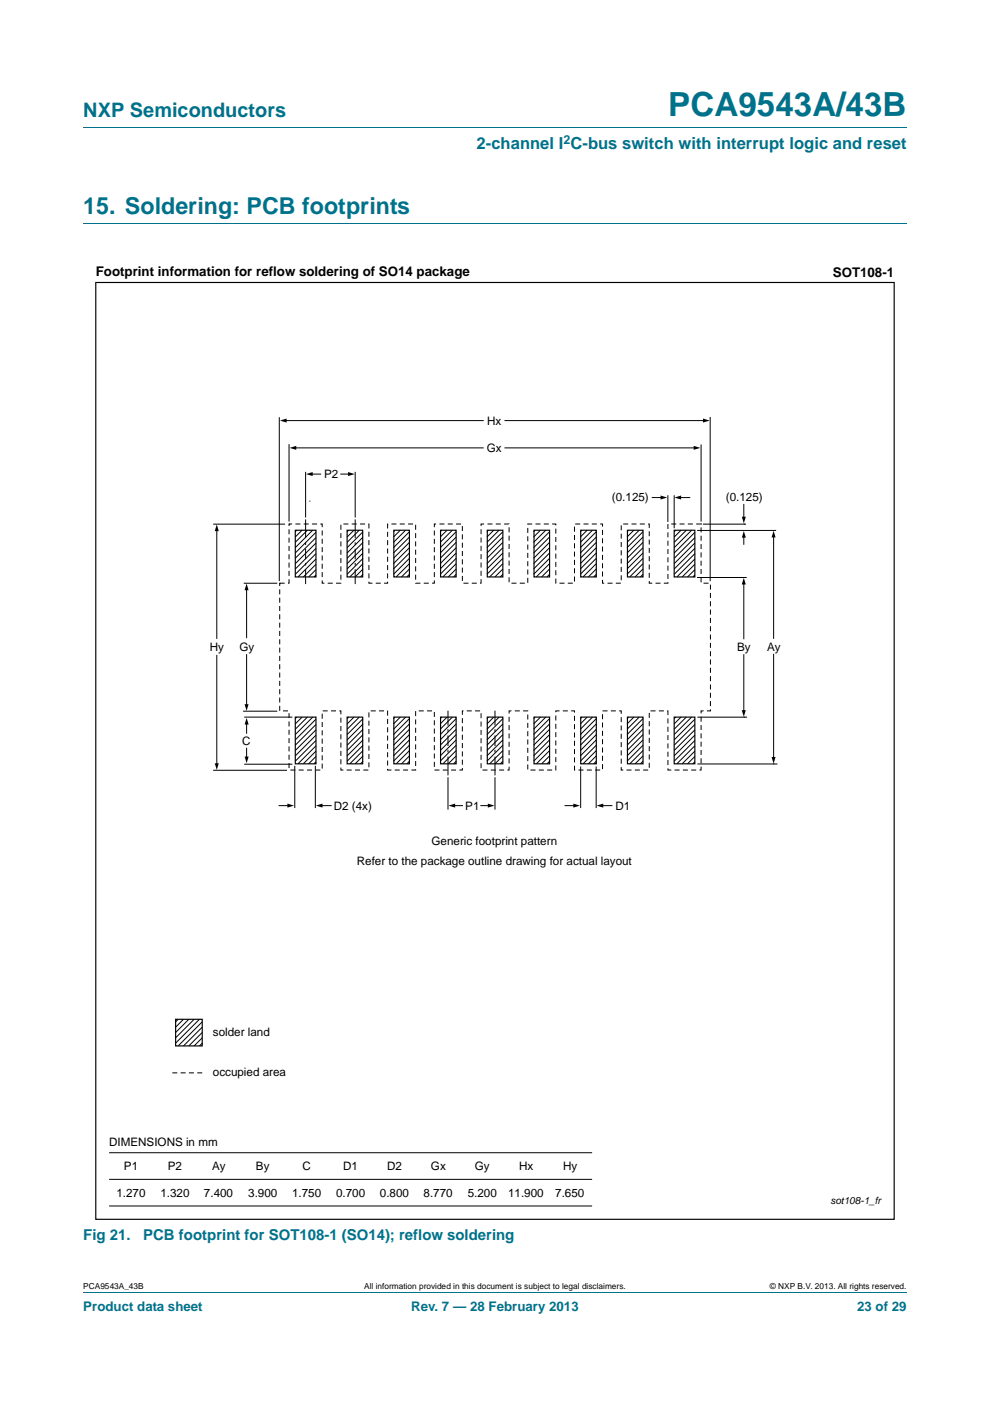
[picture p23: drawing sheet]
<svg xmlns="http://www.w3.org/2000/svg" width="210mm" height="297mm" viewBox="0 0 210 297" stroke-linecap="round" stroke-linejoin="round" font-family="sans-serif">
<defs><g id="words">
<text font-size="7" fill="#00718a" x="141.8" y="24.6">PCA9543A/43B</text>
<text font-size="4.9" fill="#00718a" x="17.7" y="45.4">15. Soldering: PCB footprints</text>
<text font-size="4.2" fill="#00718a" x="17.7" y="24.9">NXP Semiconductors</text>
<text font-size="3.5" fill="#00718a" x="101.1" y="31.6">2-channel I C-bus switch with interrupt logic and reset</text>
<g font-size="3.2" fill="#00718a">
<text x="17.7" y="262.9">Fig 21.</text>
<text x="30.4" y="262.9">PCB footprint for SOT108-1 (SO14); reflow soldering</text>
</g>
<g font-size="2.8">
<text x="20.3" y="58.6">Footprint information for reflow soldering of SO14 package</text>
<text x="176.6" y="58.6">SOT108-1</text>
</g>
<g font-size="2.8" fill="#00718a">
<text x="17.7" y="277.9">Product data sheet</text>
<text x="87.2" y="277.9">Rev. 7 — 28 February 2013</text>
<text x="181.8" y="277.9">23 of 29</text>
</g>
<text font-size="2.6" fill="#00718a" x="119.5" y="30.5">2</text>
<g font-size="2.5">
<text x="103.3" y="95.8">Gx</text>
<text x="103.3" y="90">Hx</text>
<text x="68.8" y="101.4">P2</text>
<text x="129.8" y="106.2">(0.125)</text>
<text x="153.9" y="106.2">(0.125)</text>
<text x="44.5" y="138">Hy</text>
<text x="50.8" y="138">Gy</text>
<text x="156.4" y="138">By</text>
<text x="162.7" y="138">Ay</text>
<text x="51.4" y="158">C</text>
<text x="70.8" y="171.7">D2 (4x)</text>
<text x="98.7" y="171.7">P1</text>
<text x="130.5" y="171.6">D1</text>
<text x="91.5" y="179.2">Generic footprint pattern</text>
<text x="75.7" y="183.4">Refer to the package outline drawing for actual layout</text>
<text x="45.2" y="219.6">solder land</text>
<text x="45.2" y="228">occupied area</text>
<text x="23.1" y="243">DIMENSIONS in mm</text>
<text x="26.3" y="248.1">P1</text>
<text x="35.6" y="248.1">P2</text>
<text x="45" y="248.1">Ay</text>
<text x="54.3" y="248.1">By</text>
<text x="64.2" y="248.1">C</text>
<text x="72.8" y="248.1">D1</text>
<text x="82.1" y="248.1">D2</text>
<text x="91.4" y="248.1">Gx</text>
<text x="100.7" y="248.1">Gy</text>
<text x="110.1" y="248.1">Hx</text>
<text x="119.4" y="248.1">Hy</text>
<text x="24.7" y="253.7">1.270</text>
<text x="34" y="253.7">1.320</text>
<text x="43.3" y="253.7">7.400</text>
<text x="52.6" y="253.7">3.900</text>
<text x="62" y="253.7">1.750</text>
<text x="71.3" y="253.7">0.700</text>
<text x="80.6" y="253.7">0.800</text>
<text x="89.8" y="253.7">8.770</text>
<text x="99.2" y="253.7">5.200</text>
<text x="107.8" y="253.7">11.900</text>
<text x="117.8" y="253.7">7.650</text>
</g>
<text font-size="2.1" x="176.1" y="255.2">sot108-1_fr</text>
<g font-size="1.8">
<text x="17.7" y="273.3">PCA9543A_43B</text>
<text x="77.3" y="273.3">All information provided in this document is subject to legal disclaimers.</text>
<text x="163.3" y="273.3">© NXP B.V. 2013. All rights reserved.</text>
</g>
</g></defs>
<path d="M17.7 27h174.6M17.7 47.4h174.6M17.7 273.9h174.6" fill="none" stroke="#00718a" stroke-width=".21"/>
<g fill="none" stroke="#000" stroke-width=".25">
<path d="M20.3 59.9h169.4v198.6h-169.4zM62.6 112.4h4.4v9.9h-4.4zM73.6 112.4h3.3v9.9h-3.3zM83.5 112.4h3.3v9.9h-3.3zM93.4 112.4h3.3v9.9h-3.3zM103.4 112.4h3.3v9.9h-3.3zM113.3 112.4h3.3v9.9h-3.3zM123.2 112.4h3.3v9.9h-3.3zM133.1 112.4h3.3v9.9h-3.3zM143 112.4h4.4v9.9h-4.4zM62.6 152h4.4v9.9h-4.4zM73.6 152h3.3v9.9h-3.3z"/>
<path d="M83.5 152h3.3v9.9h-3.3zM93.4 152h3.3v9.9h-3.3zM103.4 152h3.3v9.9h-3.3zM113.3 152h3.3v9.9h-3.3zM123.2 152h3.3v9.9h-3.3zM133.1 152h3.3v9.9h-3.3zM143 152h4.4v9.9h-4.4zM37.3 216.1h5.6v5.7h-5.6z"/>
</g>
<g fill="none" stroke="#000" stroke-width=".21">
<path d="M59.2 88.5v34.7M60.4 89.2h42.1M61.3 94.2v16.4M62.5 95h40M107.1 89.2h42.3M107.1 95h40.3M148.7 94.2v16.4M150.6 88.4v34.8M45.2 111.1h15.3M46 112.3v23.1M61.3 111.1h.1M62.9 112.4l-.3 .3"/>
<path d="M64.1 112.4l-1.5 1.5M64.8 100v9.7M64.8 110.1v4M64.8 115v.5M64.8 116.3v2.3M64.8 119.3v.6M65.2 112.4l-2.6 2.6M65.6 112.5h.1M65.6 106.3h.1M66 100.5h2M66.3 112.4l-3.7 3.7M67 112.9l-4.4 4.3"/>
<path d="M67 114l-4.4 4.4M67 115.1l-4.4 4.4M67 116.3l-4.4 4.3M67 117.4l-4.4 4.4M67 118.5l-3.8 3.8M67 119.6l-2.7 2.7M72.3 100.5h1.8M73.9 112.4l-.3 .3M75.1 112.4l-1.5 1.5M75.3 100v9.7M75.3 110.1v4M75.3 115v.5"/>
<path d="M75.3 116.3v2.3M75.3 119.3v.6M76.2 112.4l-2.6 2.6M77 112.7l-3.4 3.4M77 113.9l-3.4 3.3M77 115l-3.4 3.4M77 116.1l-3.4 3.4M77 117.3l-3.4 3.3M77 118.4l-3.4 3.4M77 119.5l-2.8 2.8M83.8 112.4l-.3 .3M84.9 112.4l-1.4 1.5"/>
<path d="M86 112.4l-2.5 2.6M86.8 112.7l-3.3 3.4M86.8 113.9l-3.3 3.3M86.8 115l-3.3 3.4M86.8 116.1l-3.3 3.4M86.8 117.3l-3.3 3.3M86.8 118.4l-3.3 3.4M86.8 119.5l-2.8 2.8M93.7 112.4l-.3 .3M94.8 112.4l-1.4 1.5M95.9 112.4l-2.5 2.6M96.7 112.7l-3.3 3.4"/>
<path d="M96.7 113.9l-3.3 3.3M96.7 115l-3.3 3.4M96.7 116.1l-3.3 3.4M96.7 117.3l-3.3 3.3M96.7 118.4l-3.3 3.4M96.7 119.5l-2.8 2.8M103.6 112.4l-.3 .3M104.7 112.4l-1.4 1.5M105.9 112.4l-2.6 2.6M106.7 112.7l-3.4 3.4M106.7 113.9l-3.4 3.3M106.7 115l-3.4 3.4"/>
<path d="M106.7 116.1l-3.4 3.4M106.7 117.3l-3.4 3.3M106.7 118.4l-3.4 3.4M106.7 119.5l-2.8 2.8M113.5 112.4l-.3 .3M114.6 112.4l-1.4 1.5M115.8 112.4l-2.6 2.6M116.6 112.7l-3.4 3.4M116.6 113.9l-3.4 3.3M116.6 115l-3.4 3.4M116.6 116.1l-3.4 3.4M116.6 117.3l-3.4 3.3"/>
<path d="M116.6 118.4l-3.4 3.4M116.6 119.5l-2.8 2.8M123.4 112.4l-.3 .3M124.5 112.4l-1.4 1.5M125.7 112.4l-2.6 2.6M126.5 112.7l-3.4 3.4M126.5 113.9l-3.4 3.3M126.5 115l-3.4 3.4M126.5 116.1l-3.4 3.4M126.5 117.3l-3.4 3.3M126.5 118.4l-3.4 3.4M126.5 119.5l-2.8 2.8"/>
<path d="M133.3 112.4l-.3 .3M134.5 112.4l-1.5 1.5M135.6 112.4l-2.6 2.6M136.4 112.7l-3.4 3.4M136.4 113.9l-3.4 3.3M136.4 115l-3.4 3.4M136.4 116.1l-3.4 3.4M136.4 117.3l-3.4 3.3M136.4 118.4l-3.4 3.4M136.4 119.5l-2.8 2.8M138.3 105.5h2.1M141.7 105v5.7"/>
<path d="M143 105v7M143.3 112.4l-.3 .3M144.2 105.5h2.1M144.4 112.4l-1.4 1.5M145.6 112.4l-2.6 2.6M146.7 112.4l-3.7 3.7M147.4 112.9l-4.4 4.4M147.4 114l-4.4 4.4M147.4 115.1l-4.4 4.4M147.4 116.3l-4.4 4.3M147.4 117.4l-4.4 4.4M147.4 118.5l-3.8 3.8"/>
<path d="M147.4 119.6l-2.7 2.7M147.9 112.5h16.7M148.6 111.1h.1M149.1 111.1h9.1M157.8 106.9v2.9M157.8 113.7v1.7M157.8 111.1h.1M164.1 113.7v21.6M46 139v23.1M51.7 123.7h7.1M52.3 124.9v10.3M52.3 138.8v10.8"/>
<path d="M59.2 123.7h.1M64.8 120.7v3.1M67 120.8l-1.5 1.5M67 121.9l-.4 .4M75.3 120.7v3.1M77 120.6l-1.7 1.7M77 121.8l-.5 .5M86.8 120.6l-1.6 1.7M86.8 121.8l-.5 .5M96.7 120.6l-1.6 1.7M96.7 121.8l-.5 .5M106.7 120.6l-1.7 1.7"/>
<path d="M106.7 121.8l-.6 .5M116.6 120.6l-1.7 1.7M116.6 121.8l-.6 .5M126.5 120.6l-1.7 1.7M126.5 121.8l-.6 .5M136.4 120.6l-1.7 1.7M136.4 121.8l-.6 .5M147.4 120.8l-1.6 1.5M147.4 121.9l-.4 .4M147.8 122.4h10.6M157.8 123.6v11.8M157.8 138.8v12.1"/>
<path d="M164.1 138.7v22.1M51.6 150.8h7.2M51.8 152h10.2M52.3 153.3v2.2M52.3 158.6v2.1M63 152l-.4 .4M64.1 152l-1.5 1.5M65.2 152l-2.6 2.6M66.3 152l-3.7 3.7M67 152.5l-4.4 4.4M67 153.6l-4.4 4.4M67 154.7l-4.4 4.4"/>
<path d="M67 155.9l-4.4 4.4M67 157l-4.4 4.4M67 158.1l-3.8 3.8M67 159.3l-2.7 2.6M73.9 152l-.3 .4M75.1 152l-1.5 1.5M76.2 152l-2.6 2.6M77 152.4l-3.4 3.3M77 153.5l-3.4 3.4M77 154.6l-3.4 3.4M77 155.8l-3.4 3.3M77 156.9l-3.4 3.4"/>
<path d="M77 158l-3.4 3.4M77 159.1l-2.8 2.8M83.8 152l-.3 .4M84.9 152l-1.4 1.5M86 152l-2.5 2.6M86.8 152.4l-3.3 3.3M86.8 153.5l-3.3 3.4M86.8 154.6l-3.3 3.4M86.8 155.8l-3.3 3.3M86.8 156.9l-3.3 3.4M86.8 158l-3.3 3.4M86.8 159.1l-2.8 2.8"/>
<path d="M93.7 152l-.3 .4M94.8 152l-1.4 1.5M95 150.7v3.1M95 154.6v.6M95 155.9v2.3M95 159v.5M96 152l-2.6 2.6M96.7 152.4l-3.3 3.3M96.7 153.5l-3.3 3.4M96.7 154.6l-3.3 3.4M96.7 155.8l-3.3 3.3M96.7 156.9l-3.3 3.4"/>
<path d="M96.7 158l-3.3 3.4M96.7 159.1l-2.8 2.8M103.6 152l-.3 .4M104.7 152l-1.4 1.5M105 150.7v3.1M105 154.6v.6M105 155.9v2.3M105 159v.5M105.9 152l-2.6 2.6M106.7 152.4l-3.4 3.3M106.7 153.5l-3.4 3.4M106.7 154.6l-3.4 3.4"/>
<path d="M106.7 155.8l-3.4 3.3M106.7 156.9l-3.4 3.4M106.7 158l-3.4 3.4M106.7 159.1l-2.8 2.8M113.5 152l-.3 .4M114.6 152l-1.4 1.5M115.8 152l-2.6 2.6M116.6 152.4l-3.4 3.3M116.6 153.5l-3.4 3.4M116.6 154.6l-3.4 3.4M116.6 155.8l-3.4 3.3M116.6 156.9l-3.4 3.4"/>
<path d="M116.6 158l-3.4 3.4M116.6 159.1l-2.8 2.8M123.4 152l-.3 .4M124.5 152l-1.4 1.5M125.7 152l-2.6 2.6M126.5 152.4l-3.4 3.3M126.5 153.5l-3.4 3.4M126.5 154.6l-3.4 3.4M126.5 155.8l-3.4 3.3M126.5 156.9l-3.4 3.4M126.5 158l-3.4 3.4M126.5 159.1l-2.8 2.8"/>
<path d="M133.3 152l-.3 .4M134.5 152l-1.5 1.5M135.6 152l-2.6 2.6M136.4 152.4l-3.4 3.3M136.4 153.5l-3.4 3.4M136.4 154.6l-3.4 3.4M136.4 155.8l-3.4 3.3M136.4 156.9l-3.4 3.4M136.4 158l-3.4 3.4M136.4 159.1l-2.8 2.8M143.3 152l-.3 .4M144.4 152l-1.4 1.5"/>
<path d="M145.6 152l-2.6 2.6M146.7 152l-3.7 3.7M147.4 152.5l-4.4 4.4M147.4 153.6l-4.4 4.4M147.4 154.7l-4.4 4.4M147.4 155.9l-4.4 4.4M147.4 157l-4.4 4.4M147.4 158.1l-3.8 3.8M147.4 159.3l-2.7 2.6M147.9 152.1h10.5M157.8 152.1h.1M45.2 163.3h15.7"/>
<path d="M51.8 162h10.2M59.2 170.8h2M62.5 162.4v8.9M66.9 162.4v8.9M67 160.4l-1.5 1.5M67 161.5l-.4 .4M68.1 170.8h2.1M77 160.3l-1.7 1.6M77 161.4l-.5 .5M86.8 160.3l-1.6 1.6M86.8 161.4l-.5 .5M95 160.4v4"/>
<path d="M95 164.8v6.9M96.3 170.8h1.8M96.7 160.3l-1.6 1.6M96.7 161.4l-.5 .5M102 170.8h1.8M105 160.4v4M105 164.8v6.9M106.7 160.3l-1.7 1.6M106.7 161.4l-.6 .5M116.6 160.3l-1.7 1.6M116.6 161.4l-.6 .5M119.8 170.8h2.1"/>
<path d="M123.2 162.5v8.8M126.4 162.5v8.8M126.5 160.3l-1.7 1.6M126.5 161.4l-.6 .5M127.7 170.8h2.1M136.4 160.3l-1.7 1.6M136.4 161.4l-.6 .5M147.4 160.4l-1.6 1.5M147.4 161.5l-.4 .4M147.9 162h17M164 162h.1M37.8 216.1l-.5 .6"/>
<path d="M38.9 216.1l-1.6 1.7M40 216.1l-2.7 2.8M41.2 216.1l-3.9 3.9M42.3 216.1l-5.1 5.1M42.9 216.6l-5.1 5.2M42.9 217.8l-4 4M42.9 218.9l-2.9 2.9M42.9 220l-1.7 1.8M42.9 221.2l-.6 .6M23.1 244.4h102.5M23.1 255.7h102.5M23.1 250h102.5"/>
</g>
<g fill="#000">
<path d="M59.4 89.2l1.4-.5v.9zM61.4 95l1.4-.5v.9zM147.1 94.5l1.4 .5-1.4 .4zM149.1 88.7l1.4 .5-1.4 .4zM46 111.2l.4 1.4h-.8zM64.9 100.5l1.4-.4v.8zM73.8 100.1l1.4 .4-1.4 .4zM140.1 105.1l1.4 .4-1.4 .4zM143.1 105.5l1.4-.4v.8zM157.3 109.6h.9l-.4 1.4zM157.8 112.6l.4 1.4h-.9zM164.1 112.5l.4 1.4h-.8z"/>
<path d="M52.3 123.7l.4 1.4h-.8zM157.8 122.5l.4 1.4h-.9zM51.9 149.3h.8l-.4 1.4zM52.3 152.2l.4 1.4h-.8zM157.3 150.6h.9l-.4 1.4zM45.6 161.8h.8l-.4 1.4zM51.9 160.4h.8l-.4 1.4zM61 170.4l1.4 .4-1.4 .4zM67 170.8l1.4-.4v.8zM95.1 170.8l1.4-.4v.8zM103.5 170.4l1.4 .4-1.4 .4zM121.6 170.4l1.4 .4-1.4 .4z"/>
<path d="M126.5 170.8l1.4-.4v.8zM163.7 160.5h.8l-.4 1.4z"/>
</g>
<path d="M61.3 111.1h7v12.5h4v-12.5h5.9v12.5h4v-12.5h6v12.5h3.9v-12.5h6v12.5h3.9v-12.5h6v12.5h3.9v-12.5h6v12.5h4v-12.5h5.9v12.5h4v-12.5h5.9v12.5h4v-12.5h7v12.5h2v27.1h-2v12.6h-7v-12.6h-4v12.6h-5.9v-12.6h-4v12.6h-5.9v-12.6h-4v12.6h-6v-12.6h-3.9v12.6h-6v-12.6h-3.9v12.6h-6v-12.6h-3.9v12.6h-6v-12.6h-4v12.6h-5.9v-12.6h-4v12.6h-7v-12.6h-2v-27.1h2zM42.9 227.5h-6.6" fill="none" stroke="#000" stroke-width=".21" stroke-dasharray="1.1 .7" stroke-linecap="butt"/>
<use href="#words"/>
</svg>
